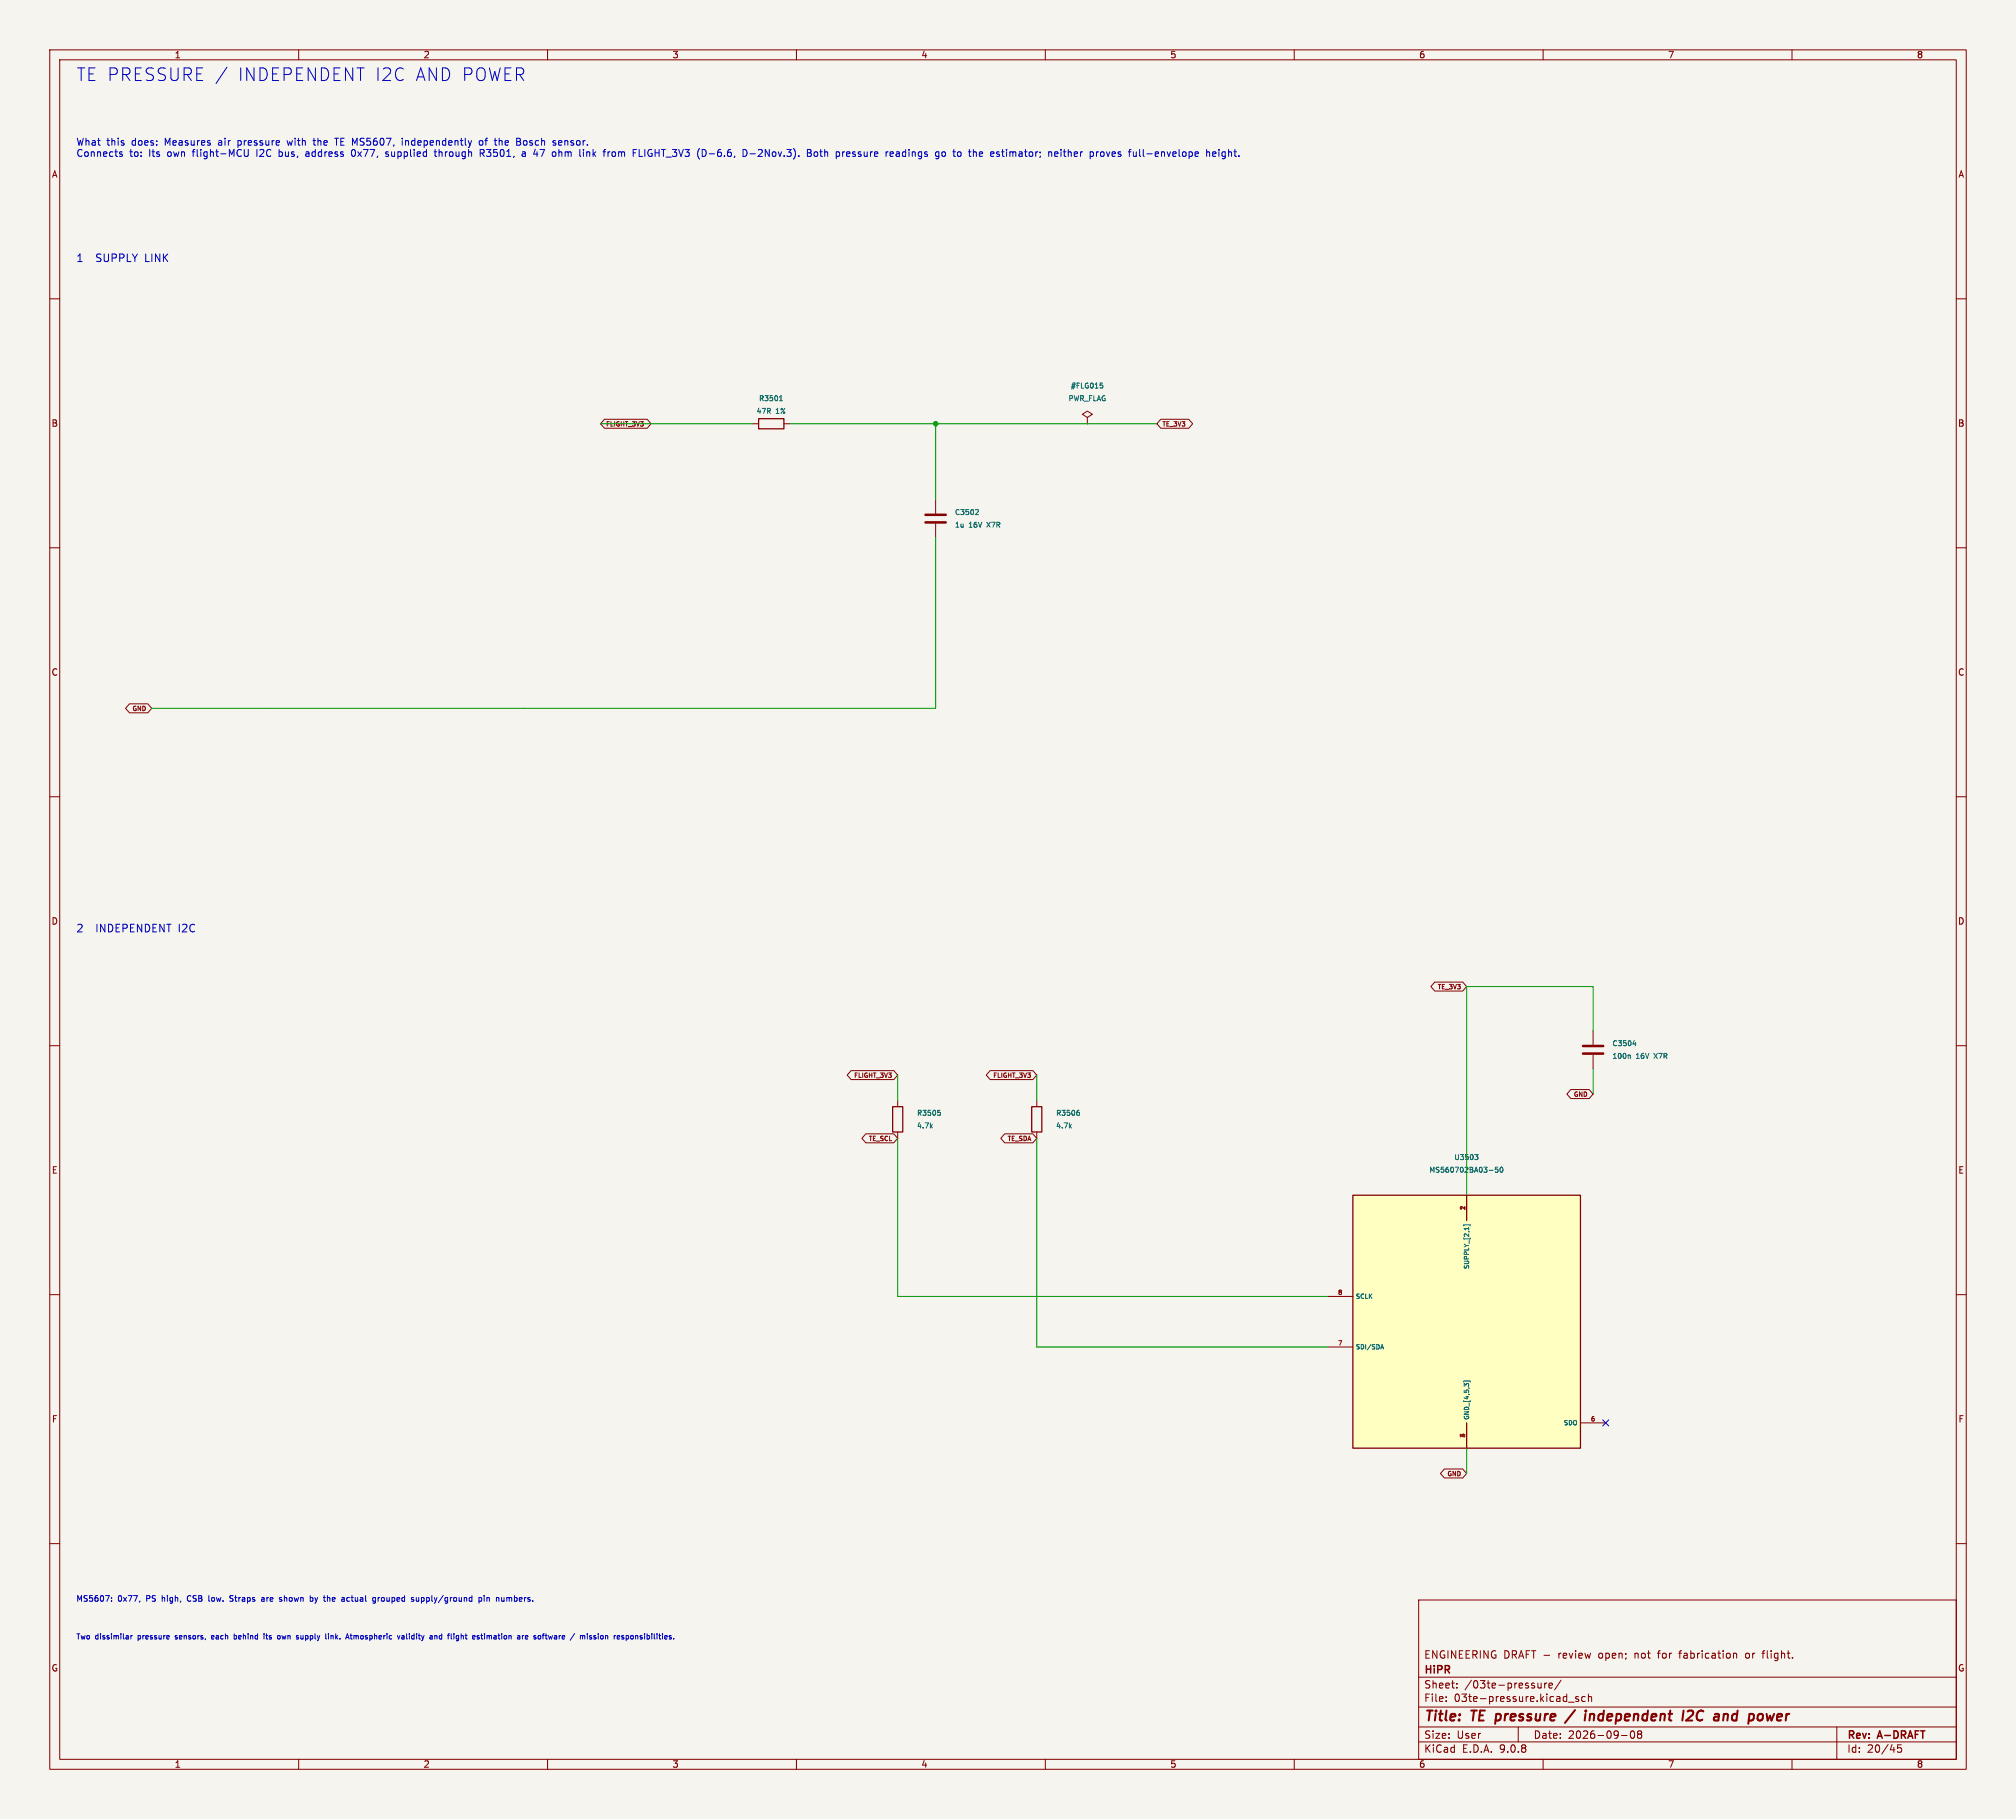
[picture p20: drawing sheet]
<svg xmlns="http://www.w3.org/2000/svg" width="405mm" height="365mm" viewBox="0 0 405 365" stroke-linecap="round" stroke-linejoin="round" font-family="sans-serif">
<defs><g id="words">
<g font-size="3.5" fill="#0000c2">
<text x="15.2" y="16.5">TE PRESSURE /</text>
<text x="47.5" y="16.5">INDEPENDENT I2C</text>
<text x="83.1" y="16.5">AND POWER</text>
</g>
<g font-size="2.8" fill="#840000">
<text x="286" y="346.2">Title:</text>
<text x="295.7" y="346.2">TE pressure</text>
<text x="316.4" y="346.2">/</text>
<text x="320.8" y="346.2">independent</text>
<text x="341.2" y="346.2">I2C</text>
<text x="348.4" y="346.2">and</text>
<text x="356.2" y="346.2">power</text>
</g>
<g font-size="2.1" fill="#0000c2">
<text x="15.2" y="52.8">1</text>
<text x="19.3" y="52.8">SUPPLY</text>
<text x="29.3" y="52.8">LINK</text>
<text x="15.2" y="187.4">2</text>
<text x="19.3" y="187.4">INDEPENDENT</text>
<text x="36" y="187.4">I2C</text>
</g>
<g font-size="2.1" fill="#840000">
<text x="286" y="333.3">ENGINEERING DRAFT -</text>
<text x="313.2" y="333.3">review</text>
<text x="321.4" y="333.3">open;</text>
<text x="328.8" y="333.3">not</text>
<text x="333.7" y="333.3">for</text>
<text x="338.1" y="333.3">fabrication</text>
<text x="351.5" y="333.3">or</text>
<text x="355.1" y="333.3">flight.</text>
<text x="286" y="339.3">Sheet:</text>
<text x="286" y="336.5">HiPR</text>
<text x="294.2" y="339.3">/03te-pressure/</text>
<text x="286" y="342">File:</text>
<text x="292.1" y="342">03te-pressure.kicad_sch</text>
<text x="286" y="352.2">KiCad</text>
<text x="286" y="349.4">Size:</text>
<text x="292.7" y="349.4">User</text>
<text x="293.7" y="352.2">E.D.A.</text>
<text x="301.3" y="352.2">9.0.8</text>
<text x="308" y="349.4">Date:</text>
<text x="315" y="349.4">2026-09-08</text>
<text x="371" y="349.6">Rev:</text>
<text x="371" y="352.2">Id:</text>
<text x="375.1" y="352.2">20/45</text>
<text x="377.4" y="349.6">A-DRAFT</text>
</g>
<g font-size="1.9" fill="#0000c2">
<text x="15.2" y="29.6">What</text>
<text x="21.4" y="29.6">this</text>
<text x="26.5" y="29.6">does:</text>
<text x="33.3" y="29.6">Measures</text>
<text x="44.2" y="29.6">air</text>
<text x="48.3" y="29.6">pressure</text>
<text x="58.4" y="29.6">with</text>
<text x="63.9" y="29.6">the</text>
<text x="68.4" y="29.6">TE MS5607,</text>
<text x="82.1" y="29.6">independently</text>
<text x="97.9" y="29.6">of</text>
<text x="101.2" y="29.6">the</text>
<text x="105.7" y="29.6">Bosch</text>
<text x="113.2" y="29.6">sensor.</text>
<text x="15.2" y="31.8">Connects</text>
<text x="26" y="31.8">to:</text>
<text x="30" y="31.8">Its</text>
<text x="33.8" y="31.8">own</text>
<text x="39.1" y="31.8">flight-MCU</text>
<text x="52.1" y="31.8">I2C</text>
<text x="56.7" y="31.8">bus,</text>
<text x="62.3" y="31.8">address</text>
<text x="71.7" y="31.8">0x77,</text>
<text x="78.7" y="31.8">supplied</text>
<text x="88.7" y="31.8">through</text>
<text x="98" y="31.8">R3501,</text>
<text x="106.6" y="31.8">a</text>
<text x="109.1" y="31.8">47</text>
<text x="113.1" y="31.8">ohm</text>
<text x="118.7" y="31.8">link</text>
<text x="123.7" y="31.8">from</text>
<text x="129.8" y="31.8">FLIGHT_3V3</text>
<text x="142.9" y="31.8">(D-6.6,</text>
<text x="152.2" y="31.8">D-2Nov.3).</text>
<text x="165.3" y="31.8">Both</text>
<text x="171.3" y="31.8">pressure</text>
<text x="181.5" y="31.8">readings</text>
<text x="191.7" y="31.8">go</text>
<text x="195.4" y="31.8">to</text>
<text x="198.7" y="31.8">the</text>
<text x="203.2" y="31.8">estimator;</text>
<text x="215" y="31.8">neither</text>
<text x="223.5" y="31.8">proves</text>
<text x="231.6" y="31.8">full-envelope</text>
<text x="247.3" y="31.8">height.</text>
</g>
<g font-size="1.8" fill="#840000">
<text x="35" y="11.9">1</text>
<text x="85" y="11.9">2</text>
<text x="135" y="11.9">3</text>
<text x="185" y="11.9">4</text>
<text x="235" y="11.9">5</text>
<text x="285" y="11.9">6</text>
<text x="335" y="11.9">7</text>
<text x="385" y="11.9">8</text>
<text x="10.3" y="35.9">A</text>
<text x="393.3" y="35.9">A</text>
<text x="10.3" y="85.9">B</text>
<text x="393.3" y="85.9">B</text>
<text x="10.3" y="135.9">C</text>
<text x="393.3" y="135.9">C</text>
<text x="10.3" y="185.9">D</text>
<text x="393.3" y="185.9">D</text>
<text x="10.3" y="235.9">E</text>
<text x="393.3" y="235.9">E</text>
<text x="10.3" y="285.9">F</text>
<text x="393.3" y="285.9">F</text>
<text x="10.3" y="335.9">G</text>
<text x="393.3" y="335.9">G</text>
<text x="35" y="355.2">1</text>
<text x="85" y="355.2">2</text>
<text x="135" y="355.2">3</text>
<text x="185" y="355.2">4</text>
<text x="235" y="355.2">5</text>
<text x="285" y="355.2">6</text>
<text x="335" y="355.2">7</text>
<text x="385" y="355.2">8</text>
</g>
<g font-size="1.6" fill="#0000c2">
<text x="15.2" y="321.9">MS5607:</text>
<text x="23.7" y="321.9">0x77,</text>
<text x="29.5" y="321.9">PS</text>
<text x="32.9" y="321.9">high,</text>
<text x="38.2" y="321.9">CSB</text>
<text x="42.7" y="321.9">low.</text>
<text x="47.2" y="321.9">Straps</text>
<text x="53.8" y="321.9">are</text>
<text x="57.6" y="321.9">shown</text>
<text x="64" y="321.9">by</text>
<text x="67" y="321.9">the</text>
<text x="70.8" y="321.9">actual</text>
<text x="77.3" y="321.9">grouped</text>
<text x="85.3" y="321.9">supply/ground</text>
<text x="99" y="321.9">pin</text>
<text x="102.8" y="321.9">numbers.</text>
</g>
<g font-size="1.5" fill="#0000c2">
<text x="15.2" y="329.4">Two</text>
<text x="19.1" y="329.4">dissimilar</text>
<text x="27.9" y="329.4">pressure</text>
<text x="35.6" y="329.4">sensors,</text>
<text x="43.2" y="329.4">each</text>
<text x="47.9" y="329.4">behind</text>
<text x="54.2" y="329.4">its</text>
<text x="57.2" y="329.4">own</text>
<text x="61.2" y="329.4">supply</text>
<text x="67.3" y="329.4">link.</text>
<text x="71.7" y="329.4">Atmospheric</text>
<text x="82.3" y="329.4">validity</text>
<text x="89" y="329.4">and</text>
<text x="92.9" y="329.4">flight</text>
<text x="98.1" y="329.4">estimation</text>
<text x="107.3" y="329.4">are</text>
<text x="110.9" y="329.4">software</text>
<text x="118.5" y="329.4">/</text>
<text x="120.7" y="329.4">mission</text>
<text x="127.7" y="329.4">responsibilities.</text>
</g>
<g font-size="1.4" fill="#006464">
<text x="151.9" y="83.3">47R</text>
<text x="152.4" y="80.8">R3501</text>
<text x="155.9" y="83.3">1%</text>
<text x="214.5" y="80.8">PWR_FLAG</text>
<text x="215" y="78.2">#FLG015</text>
<text x="191.7" y="106.2">1u</text>
<text x="191.7" y="103.6">C3502</text>
<text x="194.6" y="106.2">16V</text>
<text x="198.5" y="106.2">X7R</text>
<text x="323.8" y="212.8">100n</text>
<text x="323.8" y="210.3">C3504</text>
<text x="328.7" y="212.8">16V</text>
<text x="332.5" y="212.8">X7R</text>
<text x="184.1" y="226.8">4.7k</text>
<text x="184.1" y="224.3">R3505</text>
<text x="212.1" y="226.8">4.7k</text>
<text x="212.1" y="224.3">R3506</text>
<text x="292" y="233.2">U3503</text>
<text x="287" y="235.7">MS560702BA03-50</text>
</g>
<g font-size="1.3" fill="#840000">
<text x="121.7" y="85.8">FLIGHT_3V3</text>
<text x="233.4" y="85.8">TE_3V3</text>
<text x="26.4" y="143">GND</text>
<text x="288.7" y="198.9">TE_3V3</text>
<text x="171.4" y="216.7">FLIGHT_3V3</text>
<text x="199.4" y="216.7">FLIGHT_3V3</text>
<text x="316" y="220.5">GND</text>
<text x="174.4" y="229.4">TE_SCL</text>
<text x="202.3" y="229.4">TE_SDA</text>
<text x="290.6" y="296.7">GND</text>
</g>
<g font-size="1.3" fill="#a90000">
<text x="294.4" y="243.2" transform="rotate(-90 294.4 243.2)">1</text>
<text x="268.7" y="260.1">8</text>
<text x="268.7" y="270.3">7</text>
<text x="319.5" y="285.5">6</text>
<text x="294.4" y="288.9" transform="rotate(-90 294.4 288.9)">4</text>
</g>
<g font-size="1.3" fill="#006464">
<text x="295.3" y="255" transform="rotate(-90 295.3 255)">SUPPLY_[2,1]</text>
<text x="272.3" y="261">SCLK</text>
<text x="272.3" y="271.2">SDI/SDA</text>
<text x="295.3" y="285.3" transform="rotate(-90 295.3 285.3)">GND_[4,5,3]</text>
<text x="314" y="286.4">SDO</text>
</g>
</g></defs>
<path d="M0 0h405v365.3h-405z" fill="#f5f4ef" stroke="#f5f4ef" stroke-width=".2"/>
<g fill="none" stroke="#840000" stroke-width=".2">
<path d="M10 10h385v345.3h-385zM12 12h381v341.3h-381zM60 10v2M110 10v2M160 10v2M210 10v2M260 10v2M310 10v2M360 10v2M10 60h2M393 60h2M151.1 85.1h1.3"/>
<path d="M157.5 85.1h1.2M218.4 83.8l1.1-.6-1.1-.6-1 .6 1 .6v1.3M218.4 85.1h.1M10 110h2M393 110h2M10 160h2M393 160h2M10 210h2M320 207v2.8M320 211.9v2.7M393 210h2M208.3 221v1.3"/>
<path d="M208.3 227.3v1.3M10 260h2M393 260h2M10 310h2M393 310h2M285 321.3h108v32h-108zM285 336.8h108M292.7 338.9v.1M292.7 338.1v.1M309.6 338v1M309.6 338.9l-.2 .1h-.4M310.3 338v1"/>
<path d="M310.7 338l-.4 .3M311.2 338.5l.7-.1-.1-.3-.4-.1-.2 .2v.8h.6M313.6 337.5l-1.3 1.9M337.2 332h.6M348.3 332.1h.5l.1 .9M351 332l-.3 .3v.4l.3 .3M354 332h.5M354.5 331.5l-.3 .2v1.3M60 353.3v2M110 353.3v2M160 353.3v2M210 353.3v2"/>
<path d="M260 353.3v2M285 349.8h108M285 346.8h108M285 342.8h108M290.5 341.6v.1M290.5 340.8v.1M305 346.8v3M310 353.3v2M315.1 341.9h1.1M317.1 340.8l-.4-.1-.2 .2 .1 .3 .5 .1v.4h-.6M318.5 340.8l-.5-.1-.3 .3 .2 .7h.6M319.1 340.9l.2-.2 .4 .1v.9"/>
<path d="M319.1 340.2v1.5M325.7 348.6h1.2M327.7 347.8a.81 .81 0 0 0 .3 1.3l.2-.1 .2-.4-.2-.8M329 347.8v.2l.2 .3M329.2 348.3l-.2 .3v.2l.2 .3h.5l.1-.3-.1-.4-.2-.1M329.2 348.3h.3M329.7 347.8l.1 .2-.3 .3M360 353.3v2M369 346.8v6.5M382 350.4h-.8v.7l.2-.1 .5 .1 .1 .2v.5l-.3 .1-.5-.1"/>
</g>
<path d="M316.4 343.4l-2 2.6M318.6 343.5v.2M319.5 344.2l-.2 1.3M320 344.2l-.6 .2M339 343.7l.4-.2h.4l.3 .2v.4l-.1 .3-1.3 1.1h1.3M346.6 344.2l.5 .1v.2l-.1 1M354.9 344.2l.2 1.3 .5-.9" fill="none" stroke="#840000" stroke-width=".4"/>
<path d="M152.4 84.1h5.1v2h-5.1zM207.3 222.3h2v5h-2z" fill="none" stroke="#840000" stroke-width=".25"/>
<path d="M156.7 79.7l.2-.2v1M221 76.9h.5M221.1 77.3l.5 .2-.1 .4h-.4M156.6 80.5h.6M327.2 211.9l.3 .1v.6M328.1 209.7h.6M328.5 209.4v.6M214.9 226.2l.3 .3M215.2 225.9l-.4 .3M216.5 223.4l.4 .2-.1 .3-.3 .1M216.6 223h.2" fill="none" stroke="#006464" stroke-width=".2"/>
<path d="M318 210.1h4.1M318 211.6h4.1" fill="none" stroke="#840000" stroke-width=".51"/>
<path d="M271.8 240h45.7v50.8h-45.7z" fill="#ffffc2"/>
<path d="M179.3 222.3h2.1v5h-2.1zM271.8 240h45.7v50.8h-45.7z" fill="none" stroke="#840000" stroke-width=".25"/>
<g fill="none" stroke="#840000" stroke-width=".2">
<path d="M121.4 84.2h8.6l.8 .9-.8 .9h-8.6l-.8-.9zM233.2 84.2h5.6l.8 .9-.8 .9h-5.6l-.8-.9zM188 100.3v2.8M188 105.2v2.8M26 141.4h3.7l.8 .9-.8 .9h-3.7l-.8-.9zM288.2 197.2h5.7l.7 .9-.7 .9h-5.7l-.8-.9zM171 215h8.6l.7 .9-.7 .9h-8.6l-.8-.9zM198.9 215h8.6l.8 .9-.8 .9h-8.6l-.8-.9zM315.6 218.8h3.7l.7 .9-.7 .9h-3.7l-.8-.9zM173.9 227.7h5.7l.7 .9-.7 .9h-5.7l-.8-.9zM180.3 221v1.3M180.3 227.3v1.3"/>
<path d="M201.8 227.7h5.7l.8 .9-.8 .9h-5.7l-.8-.9zM294.6 240v5.1M266.7 260.4h5.1M266.7 270.5h5.1M290.2 295h3.7l.7 .9-.7 .9h-3.7l-.8-.9zM294.6 285.8v5M317.5 285.8h5.1"/>
</g>
<g fill="none" stroke="#006464" stroke-width=".2">
<path d="M196.1 102.3l.4 .1 .1 .2-.7 .7h.7M187 226.2l.3 .3M187.3 225.9l-.4 .3M188.4 223h.5M188.5 223.4l.4 .2v.3l-.4 .1M296.3 231.9h.6l-.3 .4 .3 .1v.3l-.2 .2h-.3M299.2 235h.7M300.9 234.4h-.5v.5l.5-.1v.5h-.5M301.4 234.5l.2-.1a.49 .49 0 0 1 .3 .5 .49 .49 0 0 1-.4 .5l-.2-.4zM294.1 246.2v-.2h1.2v.2M295 246.5v.5M277.4 270.7h.5"/>
<path d="M277.7 270l.3 .9M294.1 277.6v-.2h1.2v.2M294.5 278.2l-.4-.3v.5M294.6 277.9l-.1 .1M294.6 277.9l.4 .1"/>
</g>
<path d="M185.9 103.4h4.1M185.9 104.9h4.1" fill="none" stroke="#840000" stroke-width=".51"/>
<path d="M120.6 85.1h30.5M158.7 85.1h73.7M188 85.1v15.2M188 108v34.3h-157.5M180.3 215.9v5.1M208.3 215.9v5.1M320 207v-8.9h-25.4v41.9M320 214.6v5.1M180.3 228.6v31.8h86.4M208.3 228.6v41.9h58.4M294.6 290.8v5.1" fill="none" stroke="#009600" stroke-width=".2"/>
<path d="M322 285.2l1.2 1.2M323.2 285.2l-1.2 1.2" fill="none" stroke="#000084" stroke-width=".2"/>
<g fill="none" stroke="#0000c2" stroke-width=".2">
<path d="M45.6 13.5l-2.2 3.3M24.1 30.9l.4 .1 .1 .2-.2 .2h-.4M24.1 30.6h.4M49.1 30v1.2l.2 .2h.4l.2-.2v-1.2M56.1 30v1.4M56.1 31.4h.1M57.7 28.2l.2 1M61.9 30.5l-.4 .1M61.9 30.9h-.3l-.2 .2 .1 .3h.4M62.9 28.2h.5M63.1 27.8v1.2l.2 .2M67.2 27.8h.8"/>
<path d="M67.6 27.8v1.4M70.7 30.3v.9l.4 .2M77.7 30.5l-.2 .2v.2l.5 .1 .1 .2-.2 .2h-.4M77.9 30.5l.1 .1M80.8 27.8v.1M80.8 28.2v1M81.5 28.2v1M81.7 28.2l-.2 .2M87.4 30v1.2l.3 .2M96.3 28.4l.2-.2 .4 .2 .1 .5-.1 .2-.4 .1-.2-.2zM96.5 30.8l.6-.1 .2-.2-.1-.3-.7-.2v1.4M96.8 30.8l.5 .6"/>
<path d="M100.3 27.8v1.4M100.7 28.2l-.4 .2M104.5 28.5l.1 .2-.1 .4M104.5 27.9v.4M104.9 30.6h.6v.8M105.5 30.8l-.4 .1-.2 .2 .2 .3h.4M107.5 30l-.3 1M111.6 28.8v.3M112.3 30v1.4M112.5 30.5l-.2 .1M112.7 28.2h-.3l-.2 .2 .1 .7 .4 .1M112.9 28.6l-.7 .1"/>
<path d="M117.9 30.5v.9M118.3 30.5l-.4 .1M122.5 30.5l-.2 .1M123.2 30.5l-.3 .3v.4l.3 .2M128.4 30v1.4h.7M149.3 30a.71 .71 0 0 1 .8 .7 .71 .71 0 0 1-.8 .7M150.7 30.9h1M162.2 30h.5l.2 .3-.2 .4 .2 .1 .1 .4-.3 .2h-.5zM162.2 30.7h.5M163.6 30.6l.2-.1 .4 .1 .1 .6-.2 .2h-.3l-.2-.1zM164.7 30.5h.5M170.7 30.7l-.2-.2h-.2l-.2 .2v.7h.6"/>
<path d="M170.7 30.8l-.6 .2M180.1 30.6h.5l.1 .8M180.7 30.8l-.5 .1-.2 .2 .2 .3h.5M189.5 30.5l.3 .1 .1 .2v.5l-.4 .1M191.6 30v1.2M194.5 30.5h.6M194.7 30l.1 1.4M202.2 30v.2M202.2 30.5v.9M212.1 30.5l.4 .1v.2l-.6 .2M212.5 31.4h-.4M213.1 30v.2"/>
<path d="M213.1 30.5v.9M213.6 30.5h.5M213.8 30v1.2l.3 .2M221.5 30.5l.3 .3v.4l-.3 .2M222.3 30.5l.3 .9 .3-.9M227.2 30l-.3 .2M228.9 30v1.2M229.7 30v1.2M230.4 30.9h1.1M243.6 31l.7-.2-.1-.2-.4-.1-.2 .2 .1 .7h.5M244.9 30v.2M244.9 30.5v.9"/>
<path d="M246.1 30.6l-.4-.1-.2 .3 .1 .6h.5M246.1 30.5v1.1l-.2 .3-.4-.1M22.4 321.5v.1M22.4 320.9v.1M25.6 328.5l.2 .1v.6M25.8 329.1l-.1 .1M25.8 328.7l-.1 .1M26.3 328.5v.7M26.6 328.5l-.3 .2M28.1 321.5l-.1 .3M37.7 320.6l-.1 .3 .1 .5M42 321.4l.1 .2"/>
<path d="M42.8 328.5l-.3 .1v.5l.3 .1M43 328.7l-.5 .1M46.8 321.5h-.6M46.8 320.5h-.4l-.2 .2 .1 .2 .5 .3M47 328.5h.3l.2 .2M47 328.1v1.1M47.5 329l-.2 .2-.3-.1M52.6 320.9h.4l.1 .7M53 328.1v.1M53 328.5v.7M53.1 321.1l-.6 .2 .2 .3 .4-.1M53.4 328.5h.4"/>
<path d="M53.5 328.1v.9l.3 .2M56.1 328.5l.2 .2v.3l-.2 .2M56.6 321.3v.2M56.6 328.5l.2 .7M57.1 320.5v1.1M57.2 320.9h-.1M60.4 328.5l.1 .6h.3M62.7 320.8l.2 .3v.3l-.2 .2M63.3 320.8l.2 .8-.2 .4M66 328.1v.1M66 328.5v.7M66.2 320.9l.1 .7"/>
<path d="M66.5 328.6l.3-.1 .1 .1M66.5 328.5v.7M69.7 321.5h.5M70.2 320.9h-.5M70.3 328.5h.4M70.5 328.1v.9l.2 .2M71.1 328.5v.7M71.2 328.5l-.1 .1M76 320.8v.8M76.3 320.8l-.3 .3M76.8 320.8l-.2 .3v.3l.2 .2M80.3 328.5l-.2 .7"/>
<path d="M80.7 328.5h.4l.1 .7M81.2 328.7l-.5 .2 .1 .3 .4-.1M81.7 328.1v.9l.1 .2M83.6 320.8l.1 .7h.4M84.1 320.8v.8M84.7 320.8v1.2M84.7 321.5l.1 .1M84.8 320.8l-.1 .1M87.3 328.6l.4-.1 .1 .7M87.3 328.5v.7M88.6 328.5l-.4 .2 .1 .4 .3 .1M91.8 328.5h.3"/>
<path d="M92.1 329.1l-.3 .1M92.1 328.5v.8l-.3 .2M96.2 320.9l.4-.1 .2 .3-.1 .4h-.5M96.2 320.8v1.2M96.6 328.5h.4M96.7 328.1v.9l.3 .2M97.3 320.5v.1M97.3 320.8v.8M97.3 328.1v.1M97.3 328.5v.7M97.8 320.9h.5v.7M97.8 320.8v.8"/>
<path d="M101.8 320.9l.3-.1 .2 .2M101.8 320.8v.8M102.3 321v.6M102.4 320.9l-.1 .1M105.1 328.5h.1M105.5 328.8l.5-.1v-.2h-.3l-.2 .1 .1 .5h.4M109.3 328.1l-.2 .1M109.5 328.5h.4M109.7 328.1v.9M109.8 329.2h.1M110.2 328.5l.2 .7 .2-.5M116.7 328.5l.3 .1"/>
<path d="M117 328.6l.2-.1h.2l.1 .7M117 328.6v.6M118 328.1v.1M118 328.5v.7M119.4 328.5h.3M119.4 328.8l.3 .2-.3 .2M120.2 328.1v.1M120.2 328.5v.7M125.9 328.5l.4 .2-.1 .4-.3 .1M126.7 328.6h.5l-.1 .5h-.4z"/>
</g>
<circle cx="188" cy="85.1" r=".46" fill="#009600" stroke="#009600" stroke-width=".2"/>
<use href="#words"/>
</svg>
